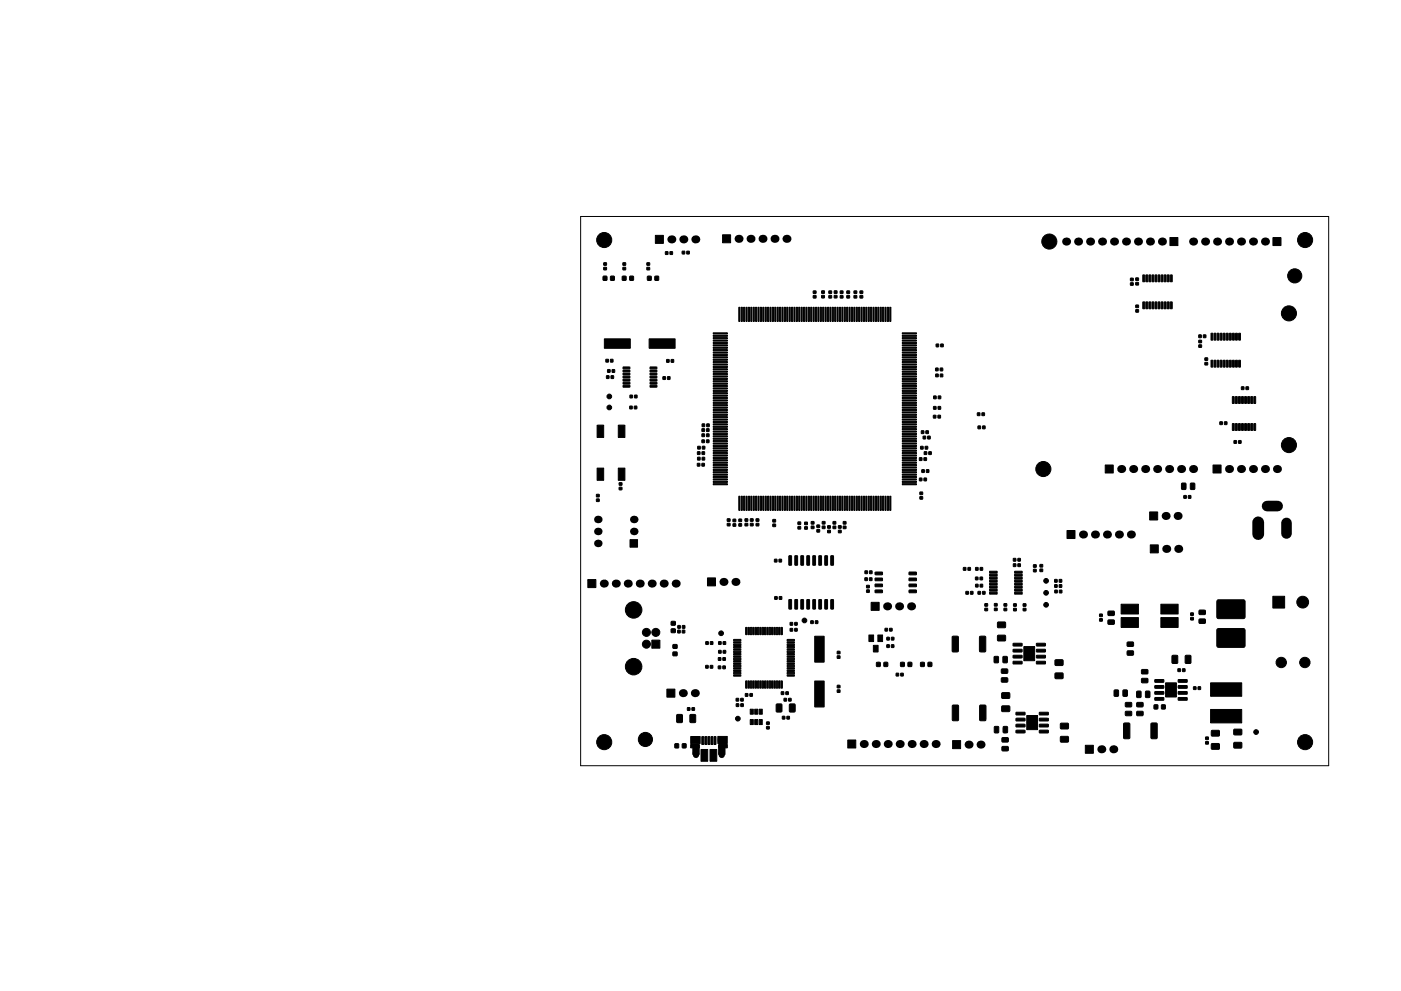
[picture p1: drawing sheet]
<svg xmlns="http://www.w3.org/2000/svg" width="297mm" height="210mm" viewBox="0 0 297 210" stroke-linecap="round" stroke-linejoin="round" font-family="sans-serif">
<path d="M123.1 45.9h158.6v116.6h-158.6z" fill="none" stroke="#000" stroke-width=".21"/>
<g fill="#000" stroke="#000" stroke-width=".21">
<path d="M128 56.7h.6v.5h-.6zM128 55.8h.6v.5h-.6zM127.9 58.6h.8l-.1 .9-.7-.1zM129.5 58.6h.7v.9l-.7-.1zM132.1 56.7h.5v.5h-.5zM132.1 55.8h.5v.5h-.5zM132 58.6h.7v.9l-.8-.1zM133.5 58.6h.8v.9l-.8-.1zM137.2 56.7h.5v.5h-.5zM137.2 55.8h.5v.5h-.5zM137.3 58.6h.8l-.1 .9-.7-.1zM138.9 58.6h.7v.9l-.7-.1z"/>
<path d="M139 49.9h1.7v1.7h-1.7zM141.1 53.4h.5v.6h-.5zM142.1 53.4h.5v.6h-.5zM144.7 53.3h.5l-.1 .6h-.5zM145.6 53.3h.5v.6h-.5zM153.2 49.8h1.7v1.7h-1.7zM239.7 59h.5l.1 .5-.6 .1zM239.7 60h.5v.5h-.5zM240.8 59h.6v.5h-.6zM240.8 60l.6-.1v.5l-.6 .1zM242.3 58.3l.4 .1-.1 1.4-.3-.1zM243 58.3l.3 .1v1.4l-.4-.1z"/>
<path d="M243.6 58.3l.4 .1-.1 1.4-.3-.1zM244.3 58.3l.3 .1v1.4l-.4-.1zM244.9 58.3l.4 .1-.1 1.4-.3-.1zM245.6 58.3l.3 .1v1.4l-.4-.1zM246.2 58.3l.4 .1-.1 1.4-.3-.1zM246.9 58.3l.3 .1v1.4l-.4-.1zM247.5 58.3l.4 .1-.1 1.4-.3-.1zM248 50.4h1.7v1.7h-1.7zM248.2 58.3l.3 .1v1.4l-.4-.1zM269.9 50.4h1.7v1.7h-1.7zM128.5 76.2l.5 .1v.5h-.5zM128.6 79.7h.5v.6h-.5z"/>
<path d="M128.8 78.4h.5v.6h-.5zM129.4 76.2l.6 .1-.1 .5h-.5zM129.6 79.7h.5v.6h-.5zM129.8 78.4h.5v.6h-.5zM132.1 79.8h1.4l.1 .3-1.4 .1zM132.1 79.2h1.4l.1 .3-1.4 .1zM132.1 78.5h1.4l.1 .3-1.4 .1zM132.1 77.9h1.4l.1 .3-1.4 .1zM128.1 71.9h5.5v2h-5.5zM137.8 77.9h1.4l.1 .3-1.4 .1zM137.8 78.5h1.4l.1 .3-1.4 .1zM137.8 79.2h1.4l.1 .3-1.4 .1z"/>
<path d="M137.8 79.8h1.4l.1 .3-1.4 .1zM140.6 79.9h.5v.6h-.5zM141.3 76.3h.6l-.1 .6-.5-.1zM141.5 79.9h.5v.6h-.5zM142.3 76.3h.5v.6l-.5-.1zM137.6 71.9h5.5v2h-5.5zM151.2 79.8h3v.2h-3zM151.2 79.2h3v.3h-3zM151.2 78.7h3v.3h-3zM151.2 78.2h3v.3h-3zM151.2 77.7h3v.3h-3zM151.2 77.2h3v.3h-3z"/>
<path d="M151.2 76.7h3v.2h-3zM151.2 76.2h3v.2h-3zM151.2 75.7h3v.2h-3zM151.2 75.2h3v.2h-3zM151.2 74.7h3v.2h-3zM151.2 74.2h3v.2h-3zM151.2 73.7h3v.2h-3zM151.2 73.2h3v.2h-3zM151.2 72.6h3v.3h-3zM151.2 72.1h3v.3h-3zM151.2 71.1h3v.3h-3zM151.2 70.6h3v.3h-3z"/>
<path d="M151.2 71.6h3v.3h-3zM156.6 65.2h.3v3h-.3zM157.1 65.2h.3v3h-.3zM157.7 65.2h.2v3h-.2zM158.2 65.2h.2v3h-.2zM158.7 65.2h.2v3h-.2zM159.2 65.2h.2v3h-.2zM159.7 65.2h.2v3h-.2zM160.2 65.2h.2v3h-.2zM160.7 65.2h.2v3h-.2zM161.2 65.2h.3v3h-.3zM161.7 65.2h.3v3h-.3z"/>
<path d="M162.2 65.2h.3v3h-.3zM162.7 65.2h.3v3h-.3zM163.2 65.2h.3v3h-.3zM163.8 65.2h.2v3h-.2zM164.3 65.2h.2v3h-.2zM164.8 65.2h.2v3h-.2zM165.3 65.2h.2v3h-.2zM165.8 65.2h.2v3h-.2zM166.3 65.2h.2v3h-.2zM166.8 65.2h.2v3h-.2zM167.3 65.2h.2v3h-.2zM167.8 65.2h.3v3h-.3z"/>
<path d="M168.3 65.2h.3v3h-.3zM168.8 65.2h.3v3h-.3zM169.3 65.2h.3v3h-.3zM169.8 65.2h.3v3h-.3zM170.4 65.2h.2v3h-.2zM170.9 65.2h.2v3h-.2zM171.4 65.2h.2v3h-.2zM171.9 65.2h.2v3h-.2zM172.4 65.2h.2v3h-.2zM172.4 61.7h.6v.5l-.5 .1zM172.4 62.7h.6v.5h-.5zM172.9 65.2h.2v3h-.2z"/>
<path d="M173.4 65.2h.2v3h-.2zM173.9 65.2h.3v3h-.3zM174.4 65.2h.3v3h-.3zM174.2 61.7h.6v.5h-.6zM174.2 62.7h.6v.5h-.6zM174.9 65.2h.3v3h-.3zM175.4 65.2h.3v3h-.3zM175.9 65.2h.3v3h-.3zM175.7 61.7h.6v.5l-.5 .1zM175.7 62.7h.6v.5h-.5zM176.5 65.2h.2v3h-.2zM177 65.2h.2v3h-.2z"/>
<path d="M176.9 61.7h.5l.1 .5h-.6zM176.9 62.7h.5l.1 .5h-.6zM177.5 65.2h.2v3h-.2zM178 65.2h.2v3h-.2zM178.2 61.7h.5v.5l-.5 .1zM178.2 62.7h.5v.5h-.5zM178.5 65.2h.2v3h-.2zM179 65.2h.2v3h-.2zM179.5 65.2h.2v3h-.2zM179.6 61.7h.5v.5l-.5 .1zM179.6 62.7h.5v.5h-.5zM180 65.2h.2v3h-.2z"/>
<path d="M180.5 65.2h.3v3h-.3zM181 65.2h.3v3h-.3zM181.1 61.7h.5v.5l-.5 .1zM181.1 62.7h.5v.5h-.5zM181.5 65.2h.3v3h-.3zM182 65.2h.3v3h-.3zM182.5 65.2h.3v3h-.3zM182.3 61.7h.6v.5l-.5 .1zM182.3 62.7h.6v.5h-.5zM183.1 65.2h.2v3h-.2zM183.6 65.2h.2v3h-.2zM184.1 65.2h.2v3h-.2z"/>
<path d="M184.6 65.2h.2v3h-.2zM185.1 65.2h.2v3h-.2zM185.6 65.2h.2v3h-.2zM186.1 65.2h.2v3h-.2zM186.6 65.2h.3v3h-.3zM187.1 65.2h.3v3h-.3zM187.6 65.2h.3v3h-.3zM188.1 65.2h.3v3h-.3zM188.6 65.2h.3v3h-.3zM191.3 70.6h3v.3h-3zM191.3 71.1h3v.3h-3zM191.3 71.6h3v.3h-3z"/>
<path d="M191.3 72.1h3v.3h-3zM191.3 72.6h3v.3h-3zM191.3 73.2h3v.2h-3zM191.3 73.7h3v.2h-3zM191.3 74.2h3v.2h-3zM191.3 74.7h3v.2h-3zM191.3 75.2h3v.2h-3zM191.3 75.7h3v.2h-3zM191.3 76.2h3v.2h-3zM191.3 76.7h3v.2h-3zM191.3 77.2h3v.3h-3zM191.3 77.7h3v.3h-3z"/>
<path d="M191.3 78.2h3v.3h-3zM191.3 78.7h3v.3h-3zM191.3 79.2h3v.3h-3zM191.3 79.8h3v.2h-3zM198.4 78.1h.5v.6l-.5-.1zM198.4 79.4h.5v.5h-.5zM198.5 73h.5v.6h-.5zM199.4 78.1h.5l-.1 .6-.5-.1zM199.4 79.4h.5v.5h-.5zM199.5 73h.5v.6h-.5zM240.8 64.7h.6v.5l-.6 .1zM240.8 65.7h.6v.5h-.6z"/>
<path d="M242.3 64.1h.4l-.1 1.4-.3-.1zM243 64.1h.3v1.4l-.4-.1zM243.6 64.1h.4l-.1 1.4-.3-.1zM244.3 64.1h.3v1.4l-.4-.1zM244.9 64.1h.4l-.1 1.4-.3-.1zM245.6 64.1h.3v1.4l-.4-.1zM246.2 64.1h.4l-.1 1.4-.3-.1zM246.9 64.1h.3v1.4l-.4-.1zM247.5 64.1h.4l-.1 1.4-.3-.1zM248.2 64.1h.3v1.4l-.4-.1zM254.2 71.1h.5v.5h-.5zM254.2 73.2h.5v.5h-.5z"/>
<path d="M254.2 72.2h.5v.5h-.5zM255.1 71.1h.6l-.1 .5h-.5zM255.5 76.9h.5v.5h-.5zM255.5 75.9h.5v.5l-.5 .1zM256.8 70.7l.4 .1-.1 1.4-.3-.1zM256.8 76.4l.4 .1-.1 1.4-.3-.1zM257.4 70.7l.4 .1-.1 1.4-.3-.1zM257.4 76.5h.4l-.1 1.4-.3-.1zM258.1 70.7l.4 .1-.1 1.4-.3-.1zM258.1 76.5h.4l-.1 1.4-.3-.1zM258.7 70.7l.4 .1-.1 1.4-.3-.1zM258.7 76.5h.4l-.1 1.4-.3-.1z"/>
<path d="M259.4 70.7l.4 .1-.1 1.4-.3-.1zM259.4 76.5h.4l-.1 1.4-.3-.1zM260 70.7l.4 .1-.1 1.4-.3-.1zM260 76.5h.4l-.1 1.4-.3-.1zM260.7 70.7l.4 .1-.1 1.4-.3-.1zM260.7 76.5h.4l-.1 1.4-.3-.1zM261.3 70.7l.4 .1-.1 1.4-.3-.1zM261.3 76.5h.4l-.1 1.4-.3-.1zM262 70.7l.4 .1-.1 1.4-.3-.1zM262 76.5h.4l-.1 1.4-.3-.1zM262.6 70.7l.4 .1-.1 1.4-.3-.1zM262.6 76.5h.4l-.1 1.4-.3-.1z"/>
<path d="M126.6 90.2h1.4v2.6h-1.4zM131.1 90.2h1.4v2.6h-1.4zM132.1 81.8h1.4l.1 .3-1.4 .1zM132.1 81.1h1.4l.1 .3-1.4 .1zM132.1 80.5h1.4l.1 .3-1.4 .1zM133.5 86.2h.5v.5h-.5zM133.6 83.8l.5 .1v.5h-.5zM134.5 86.2h.5v.5h-.5zM134.5 83.8l.6 .1-.1 .5h-.5zM137.8 80.5h1.4l.1 .3-1.4 .1zM137.8 81.1h1.4l.1 .3-1.4 .1zM137.8 81.8h1.4l.1 .3-1.4 .1z"/>
<path d="M147.9 98.3h.5v.6h-.5zM147.9 95.9h.5v.5h-.5zM147.9 97h.5v.6h-.5zM147.9 94.7h.6l-.1 .6-.5-.1zM148.8 98.3h.5v.6h-.5zM148.8 93.3l.5 .1v.5h-.5zM148.8 92.1h.6l-.1 .5h-.5zM148.8 91h.6l-.1 .5h-.5zM148.9 95.9h.5v.5h-.5zM148.9 97h.5v.6h-.5zM148.9 90h.5v.5h-.5zM148.9 94.7h.5v.6l-.5-.1z"/>
<path d="M149.8 93.3l.5 .1v.5h-.5zM149.8 92.1h.5v.5h-.5zM149.8 91h.5v.5h-.5zM149.9 90h.5l-.1 .5h-.5zM151.2 99.6h3v.2h-3zM151.2 99.1h3v.2h-3zM151.2 98.6h3v.2h-3zM151.2 98h3v.3h-3zM151.2 97.5h3v.3h-3zM151.2 97h3v.3h-3zM151.2 96.5h3v.3h-3zM151.2 96h3v.3h-3z"/>
<path d="M151.2 95.5h3v.2h-3zM151.2 95h3v.2h-3zM151.2 94.5h3v.2h-3zM151.2 93.5h3v.2h-3zM151.2 94h3v.2h-3zM151.2 93h3v.2h-3zM151.2 92.5h3v.2h-3zM151.2 91.9h3v.3h-3zM151.2 91.4h3v.3h-3zM151.2 90.9h3v.3h-3zM151.2 90.4h3v.3h-3zM151.2 89.9h3v.3h-3z"/>
<path d="M151.2 89.4h3v.2h-3zM151.2 88.9h3v.2h-3zM151.2 88.4h3v.2h-3zM151.2 87.9h3v.2h-3zM151.2 87.4h3v.2h-3zM151.2 86.9h3v.2h-3zM151.2 86.4h3v.2h-3zM151.2 85.9h3v.2h-3zM151.2 85.3h3v.3h-3zM151.2 84.8h3v.3h-3zM151.2 84.3h3v.3h-3zM151.2 83.8h3v.3h-3z"/>
<path d="M151.2 83.3h3v.3h-3zM151.2 82.8h3v.2h-3zM151.2 82.3h3v.2h-3zM151.2 81.8h3v.2h-3zM151.2 81.3h3v.2h-3zM151.2 80.8h3v.2h-3zM151.2 80.3h3v.2h-3zM191.3 80.3h3v.2h-3zM191.3 80.8h3v.2h-3zM191.3 81.3h3v.2h-3zM191.3 81.8h3v.2h-3zM191.3 82.3h3v.2h-3z"/>
<path d="M191.3 82.8h3v.2h-3zM191.3 83.3h3v.3h-3zM191.3 83.8h3v.3h-3zM191.3 84.3h3v.3h-3zM191.3 84.8h3v.3h-3zM191.3 85.3h3v.3h-3zM191.3 85.9h3v.2h-3zM191.3 86.4h3v.2h-3zM191.3 86.9h3v.2h-3zM191.3 87.4h3v.2h-3zM191.3 87.9h3v.2h-3zM191.3 88.4h3v.2h-3z"/>
<path d="M191.3 88.9h3v.2h-3zM191.3 89.4h3v.2h-3zM191.3 89.9h3v.3h-3zM191.3 90.4h3v.3h-3zM191.3 90.9h3v.3h-3zM191.3 91.4h3v.3h-3zM191.3 91.9h3v.3h-3zM191.3 92.5h3v.2h-3zM191.3 93h3v.2h-3zM191.3 93.5h3v.2h-3zM191.3 94h3v.2h-3zM191.3 94.5h3v.2h-3z"/>
<path d="M191.3 95h3v.2h-3zM191.3 95.5h3v.2h-3zM191.3 96h3v.3h-3zM191.3 96.5h3v.3h-3zM191.3 97h3v.3h-3zM191.3 97.5h3v.3h-3zM191.3 98h3v.3h-3zM191.3 98.6h3v.2h-3zM191.3 99.1h3v.2h-3zM191.3 99.6h3v.2h-3zM194.9 97.1h.6l-.1 .6h-.5zM195.2 94.7h.5v.6h-.5z"/>
<path d="M195.4 91.4h.5l-.1 .6h-.5zM195.5 99.7h.5l-.1 .5h-.5zM195.7 92.6h.5v.5h-.5zM195.9 97.1h.5v.6h-.5zM196 95.9h.5v.5h-.5zM196.2 94.7h.5v.6h-.5zM196.3 91.4h.5v.6h-.5zM196.4 99.7h.5v.5h-.5zM196.7 92.6h.5v.5h-.5zM196.9 95.9h.5v.5h-.5zM197.9 88.1h.5v.6h-.5zM197.9 86.3h.6l-.1 .5h-.5z"/>
<path d="M198 84h.5v.6h-.5zM198.9 88.1h.5v.6h-.5zM198.9 86.3h.5v.5h-.5zM198.9 84h.5v.6h-.5zM207.2 87.6h.6l-.1 .6-.5-.1zM207.4 90.4h.5v.6l-.5-.1zM208.2 87.6h.5v.6l-.5-.1zM208.3 90.4h.6l-.1 .6-.5-.1zM258.6 89.5h.6l-.1 .6-.5-.1zM259.6 89.5h.5v.6l-.5-.1zM261.3 84.2h.4l-.1 1.4-.3-.1zM261.3 89.9h.4l-.1 1.4-.3-.1z"/>
<path d="M261.6 93.5h.6l-.1 .6-.5-.1zM262 84.2h.3l-.1 1.4-.3-.1zM262 89.9h.3l-.1 1.4-.3-.1zM262.6 84.2h.4l-.1 1.4-.3-.1zM262.6 89.9h.4l-.1 1.4-.3-.1zM262.6 93.5h.5v.6l-.5-.1zM263.3 84.2h.3v1.4l-.4-.1zM263.3 89.9h.3v1.4l-.4-.1zM263.2 82.1h.5v.5h-.5zM263.9 84.2h.4l-.1 1.4-.3-.1zM263.9 89.9h.4l-.1 1.4h-.3zM264.2 82.1h.5v.5h-.5z"/>
<path d="M264.6 84.2h.3l-.1 1.4-.3-.1zM264.6 89.9h.3l-.1 1.4h-.3zM265.2 84.2h.4l-.1 1.4-.3-.1zM265.2 89.9h.4l-.1 1.4h-.3zM265.9 84.2h.3l-.1 1.4-.3-.1zM265.9 89.9h.3l-.1 1.4h-.3zM126.5 105.9h.5v.5h-.5zM126.5 104.9h.5v.5h-.5zM126.6 99.3h1.4v2.6h-1.4zM131.3 102.4h.5l.1 .5h-.6zM131.3 103.4h.5l.1 .5h-.6zM131.1 99.3h1.4v2.6h-1.4z"/>
<path d="M133.6 114.5h1.6v1.6h-1.6zM151.2 102.6h3v.3h-3zM151.2 102.1h3v.2h-3zM151.2 101.6h3v.2h-3zM151.2 101.1h3v.2h-3zM151.2 100.6h3v.2h-3zM151.2 100.1h3v.2h-3zM154.2 110.1h.6v.5h-.6zM154.2 111.1l.6-.1v.5l-.6 .1zM155.4 110.2h.6v.5h-.6zM155.4 111.1h.6v.5l-.6 .1zM156.6 105.3h.3v3h-.3z"/>
<path d="M156.7 110.1h.5v.5l-.5 .1zM156.7 111.1h.5v.5h-.5zM157.1 105.3h.3v3h-.3zM157.7 105.3h.2v3h-.2zM158.2 105.3h.2v3h-.2zM158 110.1h.5v.5h-.5zM158 111.1h.5v.5h-.5zM158.7 105.3h.2v3h-.2zM159.2 105.3h.2v3h-.2zM159.1 110.1h.6v.5h-.6zM159.1 111h.6v.5l-.6 .1zM159.7 105.3h.2v3h-.2z"/>
<path d="M160.2 105.3h.2v3h-.2zM160.7 105.3h.2v3h-.2zM160.3 110.1h.6v.5h-.6zM160.3 111.1l.6-.1v.6h-.6zM161.2 105.3h.3v3h-.3zM161.7 105.3h.3v3h-.3zM162.2 105.3h.3v3h-.3zM162.7 105.3h.3v3h-.3zM163.2 105.3h.3v3h-.3zM163.8 105.3h.2v3h-.2zM164.3 105.3h.2v3h-.2zM163.9 111.2h.5v.5h-.5z"/>
<path d="M163.9 110.2h.5v.5h-.5zM164.2 118.7h.5v.5h-.5zM164.8 105.3h.2v3h-.2zM165.3 105.3h.2v3h-.2zM165.2 118.7h.5v.5h-.5zM165.8 105.3h.2v3h-.2zM166.3 105.3h.2v3h-.2zM166.8 105.3h.2v3h-.2zM167.3 105.3h.2v3h-.2zM167.3 117.9l.5 .1v1.8l-.1 .1-.5-.1zM167.8 105.3h.3v3h-.3zM168.3 105.3h.3v3h-.3z"/>
<path d="M168.8 105.3h.3v3h-.3zM168.6 117.9l.5 .1v1.8l-.1 .1-.5-.1zM169.3 105.3h.3v3h-.3zM169.2 111.7h.5l.1 .5h-.6zM169.2 110.8l.5-.1 .1 .6h-.6zM169.8 105.3h.3v3h-.3zM169.8 117.9l.6 .1v1.8l-.1 .1-.5-.1zM170.4 105.3h.2v3h-.2zM170.9 105.3h.2v3h-.2zM170.6 111.8l.6-.1v.6h-.6zM170.6 110.8h.6v.5h-.6zM171.4 105.3h.2v3h-.2z"/>
<path d="M171.1 117.9l.5 .1v1.8l-.1 .1-.4-.1zM171.9 105.3h.2v3h-.2zM172.4 105.3h.2v3h-.2zM172 111.6h.6v.5l-.6 .1zM172 110.7h.6v.5h-.6zM172.4 117.9l.5 .1v1.8l-.1 .1-.5-.1zM172.9 105.3h.2v3h-.2zM173.4 105.3h.2v3h-.2zM173.2 112.4h.5l.1 .5h-.6zM173.2 111.4h.5l.1 .5h-.6zM173.9 105.3h.3v3h-.3zM173.6 117.9l.6 .1v1.8l-.1 .1-.5-.1z"/>
<path d="M174.4 105.3h.3v3h-.3zM174.3 111.6h.6v.5h-.5zM174.3 110.7l.6-.1v.6h-.5zM174.9 105.3h.3v3h-.3zM174.9 117.9l.6 .1v1.8l-.2 .1-.4-.1zM175.4 105.3h.3v3h-.3zM175.9 105.3h.3v3h-.3zM175.5 112.5h.5l.1 .5h-.6zM175.5 111.5h.5l.1 .5-.6 .1zM176.5 105.3h.2v3h-.2zM176.2 117.9l.5 .1v1.8l-.1 .1-.5-.1zM177 105.3h.2v3h-.2z"/>
<path d="M176.6 111.6h.6v.5l-.6 .1zM176.6 110.7h.6v.5h-.6zM177.5 105.3h.2v3h-.2zM178 105.3h.2v3h-.2zM177.8 112.5h.5v.5h-.5zM177.8 111.5h.5v.5l-.5 .1zM178.5 105.3h.2v3h-.2zM179 105.3h.2v3h-.2zM178.8 111.6h.5l.1 .5-.6 .1zM178.8 110.7h.5l.1 .5h-.6zM179.5 105.3h.2v3h-.2zM180 105.3h.2v3h-.2z"/>
<path d="M180.5 105.3h.3v3h-.3zM181 105.3h.3v3h-.3zM181.5 105.3h.3v3h-.3zM182 105.3h.3v3h-.3zM182.5 105.3h.3v3h-.3zM183.1 105.3h.2v3h-.2zM183.6 105.3h.2v3h-.2zM184.1 105.3h.2v3h-.2zM184.6 105.3h.2v3h-.2zM185.1 105.3h.2v3h-.2zM185.6 105.3h.2v3h-.2zM186.1 105.3h.2v3h-.2z"/>
<path d="M186.6 105.3h.3v3h-.3zM187.1 105.3h.3v3h-.3zM187.6 105.3h.3v3h-.3zM188.1 105.3h.3v3h-.3zM188.6 105.3h.3v3h-.3zM191.3 100.1h3v.2h-3zM191.3 100.6h3v.2h-3zM191.3 101.1h3v.2h-3zM191.3 101.6h3v.2h-3zM191.3 102.1h3v.2h-3zM191.3 102.6h3v.3h-3zM194.9 101.4l.6 .1-.1 .5h-.5z"/>
<path d="M195 104.4h.6v.5h-.5zM195 105.4h.6v.5h-.5zM195.9 101.4l.5 .1v.5h-.5zM214.9 118.5h.5l-.1 .6-.5-.1zM214.9 119.6h.5v.6h-.6zM215.8 118.5h.5v.6l-.5-.1zM215.8 119.6h.5v.6h-.5zM219.1 119.8h.6v.5h-.6zM220.5 119.8h.5l.1 .5h-.6zM226.2 112.6h1.7v1.7h-1.7zM234.3 98.7h1.7v1.7h-1.7zM243.8 108.6h1.7v1.7h-1.7z"/>
<path d="M243.9 115.6h1.7v1.7h-1.7zM250.6 102.5l.8 .1v1.2h-.9zM251 105.2h.5v.5h-.5zM252 105.2h.5v.5h-.5zM252.4 102.5l.9 .1-.1 1.2h-.8zM257.2 98.7h1.7v1.7h-1.7zM124.6 123h1.7v1.7h-1.7zM138.2 135.8h1.7v1.7h-1.7zM142.3 131.9h.8l.1 .7h-.9zM142.3 133.4h.8l.1 .8h-.9zM142.7 138.4l.8-.1v.8h-.8zM142.7 136.8h.8v.7h-.8z"/>
<path d="M143.7 133.7h.5v.6h-.5zM143.7 132.7h.5v.6h-.5zM144.7 133.7h.5v.6h-.5zM144.7 132.7h.5v.6h-.5zM149.7 136.2h.5l-.1 .5h-.5zM150.6 136.2h.5v.5h-.5zM150 122.6h1.7v1.7h-1.7zM152.3 139.5l.5 .1v.5h-.5zM152.4 136.2h.5v.5h-.5zM152.4 138h.5v.6h-.5zM153.3 139.5l.5 .1v.5h-.5zM153.3 136.2h.6l-.1 .5h-.5z"/>
<path d="M153.3 138h.6l-.1 .6h-.5zM155.6 139.7h1.4l.1 .2-1.5 .1zM155.6 139.2h1.4l.1 .2-1.5 .1zM155.6 138.7h1.4l.1 .2-1.5 .1zM155.6 138.2h1.4l.1 .2-1.5 .1zM155.6 137.7h1.4l.1 .2-1.5 .1zM155.6 137.2h1.4l.1 .2-1.5 .1zM155.6 136.7h1.4l.1 .2-1.5 .1zM155.6 136.2h1.4l.1 .2-1.5 .1zM155.6 135.7h1.4l.1 .2-1.5 .1zM158.1 133.1l.3 .1-.1 1.5-.2-.1zM158.6 133.1l.3 .1-.1 1.5-.2-.1z"/>
<path d="M159.1 133.1l.3 .1-.1 1.5-.2-.1zM159.6 133.1l.3 .1-.1 1.5-.2-.1zM160.1 133.1l.3 .1-.1 1.5-.2-.1zM160.6 133.1l.3 .1-.1 1.5-.2-.1zM161.1 133.1l.3 .1-.1 1.5-.2-.1zM161.6 133.1l.3 .1-.1 1.5-.2-.1zM162.1 133.1l.3 .1-.1 1.5-.2-.1zM162.6 133.1l.3 .1-.1 1.5-.2-.1zM163.1 133.1l.3 .1-.1 1.5-.2-.1zM163.6 133.1l.3 .1-.1 1.5-.2-.1zM164.1 133.1l.3 .1-.1 1.5-.2-.1zM164.3 126.6h.5v.6l-.5-.1z"/>
<path d="M164.6 133.1l.3 .1-.1 1.5-.2-.1zM165.1 133.1l.3 .1-.1 1.5-.2-.1zM165.2 126.6h.5v.6l-.5-.1zM165.6 133.1l.3 .1-.1 1.5-.2-.1zM167.3 127.2l.5 .1v1.8l-.1 .1-.5-.1zM167.5 133.3l.6 .1-.1 .5h-.5zM167.5 132.1h.6l-.1 .5h-.5zM166.9 135.7h1.5v.2l-1.4 .1zM166.9 136.2h1.5v.2l-1.5 .1zM166.9 136.7h1.5v.2l-1.5 .1zM166.9 137.2h1.5v.2l-1.5 .1zM166.9 137.7h1.5v.2l-1.5 .1z"/>
<path d="M166.9 138.2h1.5v.2l-1.5 .1zM166.9 138.7h1.5v.2l-1.5 .1zM166.9 139.2h1.5v.2l-1.4 .1zM166.9 139.7h1.5v.2l-1.5 .1zM168.5 133.3l.5 .1v.5h-.5zM168.5 132.1h.5v.5h-.5zM168.6 127.2l.5 .1v1.8l-.1 .1-.5-.1zM169.8 127.2l.6 .1v1.8l-.1 .1-.5-.1zM171.1 127.2l.5 .1v1.8l-.1 .1-.4-.1zM171.9 131.7h.5v.6h-.5zM172.4 127.2l.5 .1v1.8l-.1 .1-.5-.1zM172.9 131.7h.5v.6h-.5z"/>
<path d="M173.6 127.2l.6 .1v1.8l-.1 .1-.5-.1zM174.9 127.2l.6 .1v1.8l-.2 .1-.4-.1zM176.2 127.2l.5 .1v1.8l-.1 .1-.5-.1zM177.5 139.2h.6v.5h-.6zM177.5 138.2h.6v.5h-.6zM183.4 122.6h.5v.6l-.5-.1zM183.4 121.1h.5v.6h-.5zM183.7 124.2h.6v.5h-.5zM183.7 125.2h.6v.5h-.5zM184.2 134.7h1v1.4h-1zM184.4 122.6h.5v.6l-.6-.1zM184.4 121.1h.5v.6h-.5z"/>
<path d="M185.2 136.9h1v1.4h-1zM186.1 134.7h1v1.4h-1zM184.7 127.8h1.7v1.7h-1.7zM185.6 125.2h1.4l.1 .5-1.5 .1zM185.6 123.9h1.4l.1 .5-1.5 .1zM185.6 122.7l1.4-.1 .1 .5-1.5 .1zM185.6 121.4h1.4l.1 .5-1.5 .1zM187.7 133.3h.5l-.1 .6h-.5zM188 136.8h.5v.6l-.5-.1zM188 135.2h.5v.6h-.5zM188.6 133.3h.5v.6h-.5zM189 136.8h.5v.6l-.5-.1z"/>
<path d="M189 135.2h.5v.6h-.5zM192.8 121.4h1.4l.1 .5-1.5 .1zM192.8 122.7l1.4-.1 .1 .5-1.5 .1zM192.8 123.9h1.4l.1 .5-1.5 .1zM192.8 125.2h1.4l.1 .5-1.5 .1zM201.9 135h1.1l.2 .1v3l-.2 .2h-.9l-.2-.2zM204.3 120.4h.5v.6h-.5zM204.8 125.5h.5v.6l-.5-.1zM205.2 120.4h.6l-.1 .6h-.5zM205.8 125.5h.5v.6l-.5-.1zM206.8 122.5h.5v.5h-.5zM206.9 120.4h.5l-.1 .6h-.5z"/>
<path d="M206.9 124h.5l-.1 .5h-.5zM207.4 125.5h.5v.6l-.5-.1zM207.8 122.5h.5v.5h-.5zM207.8 120.4h.5v.6h-.5zM207.8 124h.5v.5h-.5zM208.3 125.5h.5v.6l-.5-.1zM207.7 135h1.1l.2 .1v3l-.2 .2h-.9l-.2-.2zM208.8 129.1l.6-.1v.5l-.6 .1zM208.8 128.1h.6v.5h-.6zM209.8 125.6h1.6v.5h-1.6zM209.8 125h1.6v.4h-1.6zM209.8 124.4h1.6v.4h-1.6z"/>
<path d="M209.8 123.7h1.6v.5h-1.6zM209.8 123.1h1.6v.4h-1.6zM209.8 122.5h1.6v.4h-1.6zM209.8 121.8h1.6v.4h-1.6zM209.8 121.2h1.6v.4h-1.6zM210.8 129h.6v.5h-.5zM210.8 128.1h.6v.5h-.5zM210.8 139.3l.9 .1-.1 1.2-.8-.1zM211.5 132h1.6l.1 1.1-1.6 .1zM211.5 134.8h1.6l.1 1.1-1.6 .1zM212.9 129.1l.5-.1v.5l-.5 .1zM212.9 128.1h.5v.5h-.5z"/>
<path d="M212.7 139.3l.9 .1-.1 1.2-.8-.1zM215.1 121.2h1.6v.4h-1.6zM215.1 121.8h1.6v.4h-1.6zM215.1 122.5h1.6v.4h-1.6zM215.1 123.1h1.6v.4h-1.6zM215.1 123.7h1.6v.5h-1.6zM215.1 124.4h1.6v.4h-1.6zM215.1 125h1.6v.4h-1.6zM215.1 125.6h1.6v.5h-1.6zM214.9 129.1h.6v.5h-.6zM214.9 128.1h.6v.5h-.6zM214.8 139.1l1.8-.1 .1 .5-.1 .1h-1.7z"/>
<path d="M214.8 137.8l1.8-.1 .1 .5-.1 .1h-1.7zM214.8 136.5h1.8l.1 .5-.1 .1h-1.7zM216.9 129.1h.6v.5h-.5zM216.9 128.1h.6v.5h-.5zM217.1 137.2h2.3v3h-2.3zM219.1 120.8h.6v.5h-.6zM220.5 120.8l.5-.1 .1 .5-.6 .1zM219.8 136.5h1.7l.2 .5-.2 .1h-1.7zM219.8 137.8l1.7-.1 .2 .5-.2 .1h-1.7zM219.8 139.1l1.7-.1 .2 .5-.2 .1h-1.7zM223.6 123h.5v.5h-.5zM223.6 124.1h.5v.5h-.5z"/>
<path d="M223.6 125.2h.6l-.1 .6h-.5zM224.6 123h.5v.5h-.5zM224.6 124.1h.5v.5h-.5zM224.6 125.2h.5v.6h-.5zM223.7 140h1.6l.1 1.1-1.6 .1zM233.1 130.3h.6v.5h-.5zM233.1 131.3h.6v.5h-.5zM235 129.7h1.2v.8l-1.2 .1zM235 131.6l1.2-.1v.9h-1.2zM239 138.1h1.2l.1 .8-1.2 .1zM239 136.3l1.2-.1 .1 .9h-1.2zM237.7 131h3.7v2.1h-3.7z"/>
<path d="M237.7 128.2h3.7v2.1h-3.7zM248.5 139.1h1.2l-.1 1.6h-1.1zM246.1 131h3.7v2.1h-3.7zM246.1 128.2h3.7v2.1h-3.7zM251.3 139.1h1.2l-.1 1.6h-1.1zM252.5 130h.5v.5l-.5 .1zM252.5 131h.5v.5h-.5zM254.3 129.5h1.2v.8l-1.2 .1zM254.3 131.4l1.2-.1v.9h-1.2zM258.1 133.5l.3-.1h5.4l.2 .3-.1 3.5-.3 .2-5.4-.1-.2-.3zM258.1 127.4l.3-.1h5.4l.2 .3-.1 3.5-.3 .2-5.4-.1-.2-.3zM269.9 126.5h2.5v2.5h-2.5z"/>
<path d="M141.4 146.2h1.7v1.7h-1.7zM143.1 157.8h.8l-.1 .9-.7-.1zM143.5 151.6l1.2 .1-.1 1.6-1.1-.1zM144.7 157.8h.7v.9l-.7-.1zM145.8 150.1h.5v.6h-.5zM146.4 158h1.9v.7h-1.9zM146.4 156.3h2v1.5h-2zM146.7 150.1h.5v.6h-.5zM146.3 151.6l1.2 .1-.1 1.6-1.1-.1zM148.8 156.3h.4v1.6h-.4zM149.4 156.3h.4v1.6h-.4zM149.6 141.2h.5v.6l-.5-.1z"/>
<path d="M150.1 156.3h.4v1.6h-.4zM150.6 141.2h.5v.6l-.5-.1zM150.7 156.3h.4v1.6h-.4zM151.4 156.3h.4v1.6h-.4zM152.2 156.2h2v1.5h-2zM152.4 158h1.8v.7h-1.8zM152.3 141.3h.5v.6h-.5zM153.3 141.3h.5v.6h-.5zM156.1 148.2h.5v.5h-.5zM156.1 149.3h.5v.6h-.5zM155.6 143.2h1.4l.1 .2-1.5 .1zM155.6 142.7h1.4l.1 .2-1.5 .1z"/>
<path d="M155.6 142.2h1.4l.1 .2-1.5 .1zM155.6 141.7h1.4l.1 .2-1.5 .1zM155.6 141.2h1.4l.1 .2-1.5 .1zM155.6 140.7h1.4l.1 .2-1.5 .1zM155.6 140.2h1.4l.1 .2-1.5 .1zM157.1 148.2h.5l-.1 .5h-.5zM157.1 149.3h.5v.6h-.5zM158.1 144.5h.3l-.1 1.5-.2-.1zM158 147.2h.5v.5h-.5zM158.6 144.5h.3l-.1 1.5-.2-.1zM159.1 152.7h.6v1h-.6zM159.1 150.5h.6v1h-.6z"/>
<path d="M159.1 144.5h.3l-.1 1.5-.2-.1zM159 147.2h.5v.5h-.5zM159.6 144.5h.3l-.1 1.5-.2-.1zM160 152.7h.7v1h-.7zM160 150.5h.7v1h-.7zM160.1 144.5h.3l-.1 1.5-.2-.1zM160.6 144.5h.3l-.1 1.5-.2-.1zM161 152.7h.6v1h-.6zM161 150.5h.6v1h-.6zM161.1 144.5h.3l-.1 1.5-.2-.1zM161.6 144.5h.3l-.1 1.5-.2-.1zM162.1 144.5h.3l-.1 1.5-.2-.1z"/>
<path d="M162.6 144.5h.3l-.1 1.5-.2-.1zM162.5 154.2l.6-.1v.5l-.6 .1zM162.5 153.2h.6v.5h-.6zM163.1 144.5h.3l-.1 1.5-.2-.1zM163.6 144.5h.3l-.1 1.5-.2-.1zM164.1 144.5h.3l-.1 1.5-.2-.1zM164.6 144.5h.3l-.1 1.5-.2-.1zM165.1 144.5h.3l-.1 1.5-.2-.1zM164.6 149.4h1.2l-.1 1.6h-1.1zM165.6 144.5h.3l-.1 1.5-.2-.1zM165.7 146.8h.5l-.1 .5h-.5zM165.9 152h.5v.6l-.5-.1z"/>
<path d="M166.2 148.2h.6l-.1 .5h-.5zM166.6 146.8h.5v.5h-.5zM166.9 152h.5v.6l-.6-.1zM167.2 148.2h.5v.5h-.5zM166.9 140.2h1.5v.2l-1.5 .1zM166.9 140.7h1.5v.2l-1.4 .1zM166.9 141.2h1.5v.2l-1.5 .1zM166.9 141.7h1.5v.2l-1.5 .1zM166.9 142.2h1.5v.2l-1.5 .1zM166.9 142.7h1.5v.2l-1.5 .1zM166.9 143.2h1.5v.2l-1.5 .1zM167.4 149.4h1.2l-.1 1.6h-1.1z"/>
<path d="M172.7 135h2v5.5h-2zM172.7 144.5h2v5.5h-2zM177.5 145.4h.6v.5h-.6zM177.5 146.4h.6v.5h-.6zM179.7 157h1.7v1.7h-1.7zM185.9 140.6h.7v.8h-.8zM187.4 140.6h.8v.8h-.8zM190 142.8l.5 .1v.5h-.5zM191 142.8l.5 .1v.5h-.5zM191 140.6h.7v.8h-.7zM192.5 140.6h.8v.8h-.8zM195.2 140.6h.8l-.1 .8h-.7z"/>
<path d="M196.8 140.6h.7v.8h-.7zM202 149.6h1l.2 .2v2.9l-.1 .2h-1l-.2-.2zM202 157.1h1.7v1.7h-1.7zM207.8 149.6h1l.2 .2v2.9l-.1 .2h-1l-.2-.2zM210.9 154.2h.8v1.3l-.9-.1zM212.7 154.2h.9l-.1 1.3-.8-.1zM212.4 143.9l1.2-.1v.8l-1.2 .1zM212.4 142l1.2-.1v.9h-1.2zM212.5 158.4h1.2l.1 .8-1.3 .1zM212.5 156.6l1.2-.1 .1 .8-1.3 .1zM212.4 147h1.6l.1 1.1-1.6 .1zM212.4 149.8h1.6l.1 1.1-1.6 .1z"/>
<path d="M214.8 140.3h1.8l.1 .5-.1 .1h-1.7zM215.4 155l1.8-.1 .1 .5-.1 .1h-1.7zM215.4 153.7l1.8-.1 .1 .5-.1 .1h-1.7zM215.4 152.4h1.8l.1 .5-.1 .1h-1.7zM215.4 151.1h1.8l.1 .5-.1 .1h-1.7zM217.7 151.8h2.3v3h-2.3zM219.8 140.3h1.7l.2 .5-.2 .1h-1.7zM220.4 151.1h1.8l.1 .5-.1 .1h-1.7zM220.4 152.4h1.8l.1 .5-.1 .1h-1.7zM220.4 153.7l1.8-.1 .1 .5-.1 .1h-1.7zM220.4 155l1.8-.1 .1 .5-.1 .1h-1.7zM223.7 142.8h1.6l.1 1.1-1.6 .1z"/>
<path d="M224.9 156.3h1.5l.1 1.1h-1.6zM224.9 153.5h1.5l.1 1.1h-1.6zM230.1 158.1h1.7v1.7h-1.7zM236.3 146.4l.8 .1v1.2h-.9zM238.1 146.4l.9 .1-.1 1.2h-.8zM238.3 153.5l1-.1 .2 .2 .1 2.9-.2 .2h-1l-.2-.1zM238.6 149.1h1.3v.8h-1.2zM238.6 151l1.3-.1v.9h-1.2zM241 146.7h.9l-.1 1.3-.8-.1zM241.1 149.1h1.2v.8h-1.2zM241.1 151l1.2-.1v.9h-1.2zM242.1 142.1h1.2l.1 .8-1.3 .1z"/>
<path d="M242.1 144l1.2-.1 .1 .9h-1.3zM242.9 146.7h.9l-.1 1.3-.8-.1zM244.1 153.5l1-.1 .2 .2 .1 2.9-.2 .2h-1l-.2-.1zM244.7 149.6h.8l-.1 .8h-.7zM244.9 148h1.8l.1 .5-.2 .1h-1.7zM244.9 146.8l1.8-.1 .1 .5-.2 .1h-1.7zM244.9 145.5l1.8-.1 .1 .5-.2 .1h-1.7zM244.9 144.2h1.8l.1 .4-.2 .2h-1.7zM246.3 149.6h.7v.8h-.7zM247.1 144.9h2.3v3h-2.3zM249.8 141.9h.5v.6l-.6-.1zM250.7 141.9h.5v.6l-.5-.1z"/>
<path d="M249.8 144.2h1.8l.1 .4-.1 .2h-1.7zM249.8 145.5l1.8-.1 .1 .5-.1 .1h-1.7zM249.8 146.8l1.8-.1 .1 .5-.1 .1h-1.7zM249.8 148h1.8l.1 .5-.1 .1h-1.7zM253.1 145.7h.5v.6h-.5zM254 145.7h.5v.6h-.5zM255.6 157.3h.6v.5l-.6 .1zM255.6 156.4h.6v.5h-.6zM256.7 150.5h6.6v2.9h-6.6zM256.7 144.9h6.6v2.8h-6.6zM256.9 157.8h1.5l.1 1.1h-1.6zM256.9 155h1.5l.1 1.1h-1.6z"/>
<path d="M261.6 157.6l1.6-.1 .1 1.1-1.6 .1zM261.6 154.8l1.6-.1 .1 1.1-1.6 .1zM146.9 158.1h1.3v2h-1.3zM148.6 159h1.4v2.5h-1.4zM150.5 159h1.5v2.5h-1.5zM152.4 158.1h1.3v2h-1.3z"/>
<circle cx="128.1" cy="50.9" r="1.6"/>
<circle cx="222.5" cy="51.2" r="1.6"/>
<circle cx="274.5" cy="58.5" r="1.5"/>
<circle cx="276.7" cy="50.9" r="1.6"/>
<circle cx="273.3" cy="66.5" r="1.6"/>
<circle cx="129.2" cy="84.1" r=".5"/>
<circle cx="129.2" cy="86.5" r=".5"/>
<circle cx="221.2" cy="99.5" r="1.6"/>
<circle cx="273.3" cy="94.4" r="1.6"/>
<circle cx="134.3" cy="129.4" r="1.75"/>
<circle cx="137" cy="136.7" r=".85"/>
<circle cx="137" cy="134.2" r=".85"/>
<circle cx="139" cy="134.2" r=".85"/>
<circle cx="152.9" cy="134.4" r=".5"/>
<circle cx="170.6" cy="131.6" r=".5"/>
<circle cx="221.8" cy="125.8" r=".5"/>
<circle cx="221.8" cy="123.2" r=".5"/>
<circle cx="221.8" cy="128.3" r=".5"/>
<circle cx="276.2" cy="127.8" r="1.25"/>
<circle cx="128.1" cy="157.5" r="1.6"/>
<circle cx="134.3" cy="141.4" r="1.75"/>
<circle cx="136.8" cy="156.9" r="1.5"/>
<circle cx="156.4" cy="152.5" r=".5"/>
<circle cx="266.3" cy="155.3" r=".5"/>
<circle cx="271.7" cy="140.6" r="1.1"/>
<circle cx="276.7" cy="140.6" r="1.1"/>
<circle cx="276.7" cy="157.5" r="1.6"/>
</g>
<g fill="#000">
<circle cx="142.3" cy="50.8" r=".85"/>
<circle cx="144.9" cy="50.8" r=".85"/>
<circle cx="147.4" cy="50.8" r=".85"/>
<circle cx="156.6" cy="50.7" r=".85"/>
<circle cx="159.1" cy="50.7" r=".85"/>
<circle cx="161.7" cy="50.7" r=".85"/>
<circle cx="164.2" cy="50.7" r=".85"/>
<circle cx="166.8" cy="50.7" r=".85"/>
<circle cx="226" cy="51.2" r=".85"/>
<circle cx="228.6" cy="51.2" r=".85"/>
<circle cx="231.1" cy="51.2" r=".85"/>
<circle cx="233.7" cy="51.2" r=".85"/>
<circle cx="236.2" cy="51.2" r=".85"/>
<circle cx="238.7" cy="51.2" r=".85"/>
<circle cx="241.3" cy="51.2" r=".85"/>
<circle cx="243.8" cy="51.2" r=".85"/>
<circle cx="246.4" cy="51.2" r=".85"/>
<circle cx="253" cy="51.2" r=".85"/>
<circle cx="255.5" cy="51.2" r=".85"/>
<circle cx="258" cy="51.2" r=".85"/>
<circle cx="260.6" cy="51.2" r=".85"/>
<circle cx="263.1" cy="51.2" r=".85"/>
<circle cx="265.7" cy="51.2" r=".85"/>
<circle cx="268.2" cy="51.2" r=".85"/>
<circle cx="237.7" cy="99.5" r=".85"/>
<circle cx="240.3" cy="99.5" r=".85"/>
<circle cx="242.8" cy="99.5" r=".85"/>
<circle cx="245.3" cy="99.5" r=".85"/>
<circle cx="247.9" cy="99.5" r=".85"/>
<circle cx="250.4" cy="99.5" r=".85"/>
<circle cx="253" cy="99.5" r=".85"/>
<circle cx="260.6" cy="99.5" r=".85"/>
<circle cx="263.1" cy="99.5" r=".85"/>
<circle cx="265.7" cy="99.5" r=".85"/>
<circle cx="268.2" cy="99.5" r=".85"/>
<circle cx="270.7" cy="99.5" r=".85"/>
<circle cx="126.8" cy="115.3" r=".8"/>
<circle cx="126.8" cy="112.8" r=".8"/>
<circle cx="126.8" cy="110.2" r=".8"/>
<circle cx="134.4" cy="110.2" r=".8"/>
<circle cx="134.4" cy="112.8" r=".8"/>
<circle cx="229.6" cy="113.4" r=".85"/>
<circle cx="232.2" cy="113.4" r=".85"/>
<circle cx="234.7" cy="113.4" r=".85"/>
<circle cx="237.2" cy="113.4" r=".85"/>
<circle cx="239.8" cy="113.4" r=".85"/>
<circle cx="247.1" cy="109.5" r=".85"/>
<circle cx="247.3" cy="116.5" r=".85"/>
<circle cx="249.7" cy="109.5" r=".85"/>
<circle cx="249.8" cy="116.5" r=".85"/>
<circle cx="128" cy="123.8" r=".85"/>
<circle cx="130.6" cy="123.8" r=".85"/>
<circle cx="133.1" cy="123.8" r=".85"/>
<circle cx="135.6" cy="123.8" r=".85"/>
<circle cx="138.2" cy="123.8" r=".85"/>
<circle cx="140.7" cy="123.8" r=".85"/>
<circle cx="143.3" cy="123.8" r=".85"/>
<circle cx="153.4" cy="123.5" r=".85"/>
<circle cx="155.9" cy="123.5" r=".85"/>
<circle cx="188.1" cy="128.6" r=".85"/>
<circle cx="190.6" cy="128.6" r=".85"/>
<circle cx="193.2" cy="128.6" r=".85"/>
<circle cx="144.8" cy="147.1" r=".85"/>
<circle cx="147.3" cy="147.1" r=".85"/>
<circle cx="183.1" cy="157.9" r=".85"/>
<circle cx="185.7" cy="157.9" r=".85"/>
<circle cx="188.2" cy="157.9" r=".85"/>
<circle cx="190.8" cy="157.9" r=".85"/>
<circle cx="193.3" cy="157.9" r=".85"/>
<circle cx="195.8" cy="157.9" r=".85"/>
<circle cx="198.4" cy="157.9" r=".85"/>
<circle cx="205.4" cy="158" r=".85"/>
<circle cx="207.9" cy="158" r=".85"/>
<circle cx="233.5" cy="159" r=".85"/>
<circle cx="236" cy="159" r=".85"/>
</g>
<path d="M268.6 107.4h2.3M272.8 110.9v2.3" fill="none" stroke="#000" stroke-width="2.3"/>
<path d="M266.8 110.8v2.5" fill="none" stroke="#000" stroke-width="2.5"/>
<path d="M147.6 159.8v.4M153 159.8v.4" fill="none" stroke="#000" stroke-width="1.3"/>
<path d="M147.9 156.8v.4M152.7 156.8v.4" fill="none" stroke="#000" stroke-width="1.1"/>
</svg>
